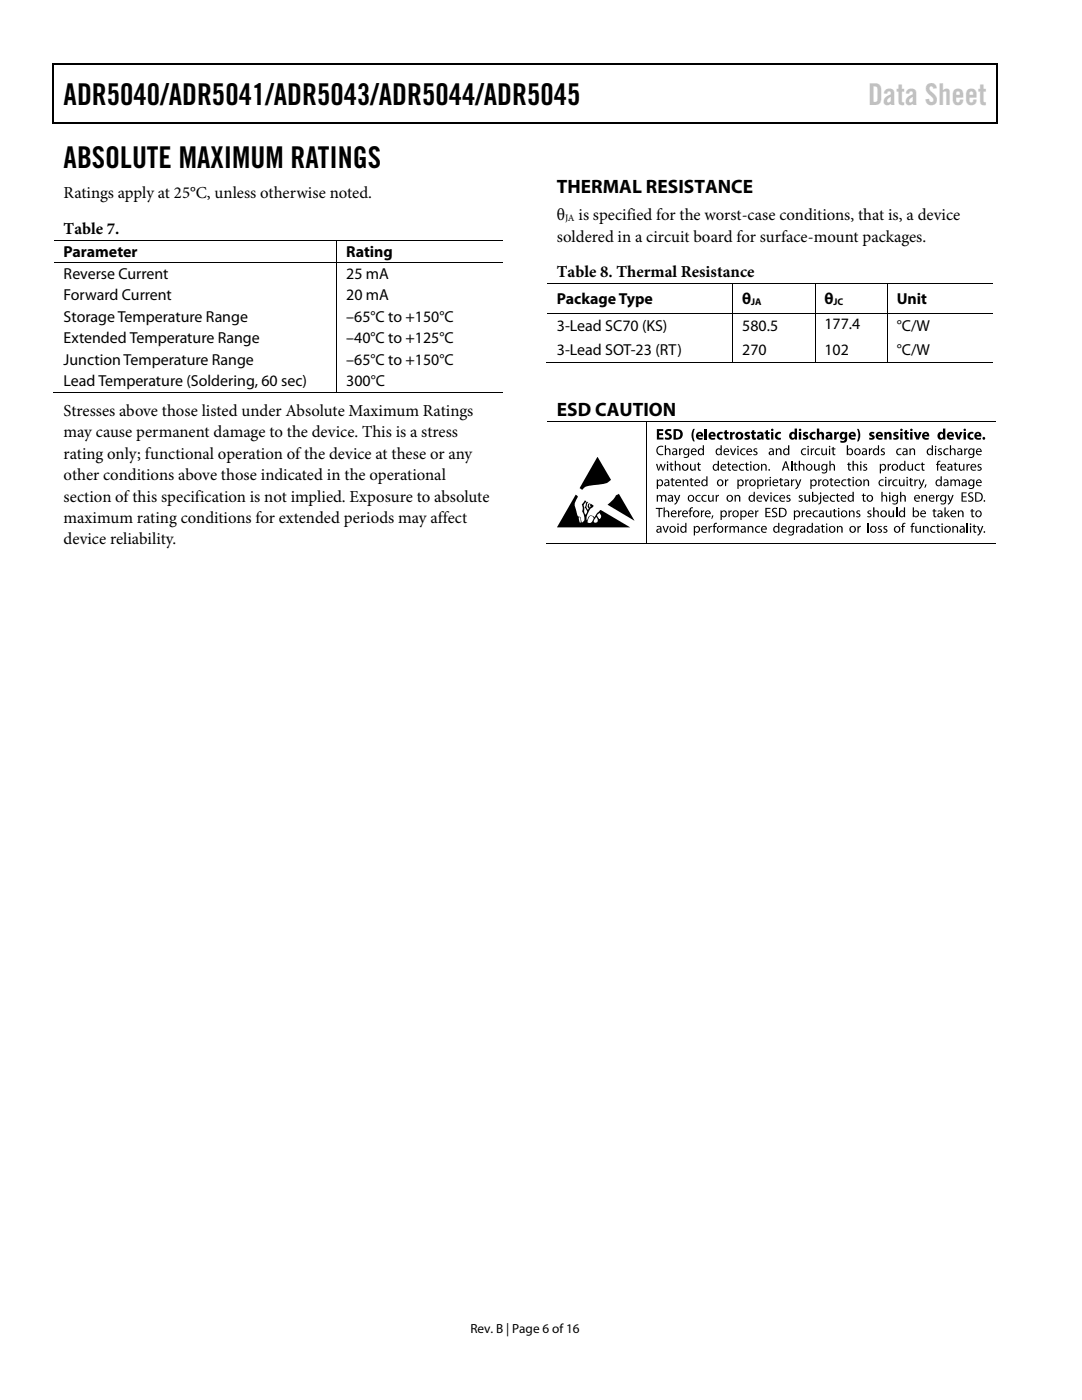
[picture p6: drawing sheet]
<svg xmlns="http://www.w3.org/2000/svg" width="216mm" height="279mm" viewBox="0 0 216 279" stroke-linecap="round" stroke-linejoin="round" font-family="sans-serif">
<defs><g id="words">
<g font-size="6">
<text x="12.7" y="21">ADR5040/ADR5041/ADR5043/ADR5044/ADR5045</text>
<text x="12.7" y="33.6">ABSOLUTE MAXIMUM RATINGS</text>
</g>
<text font-size="6" fill="#c1c1c1" x="173.2" y="21">Data Sheet</text>
<g font-size="3.9">
<text x="111.1" y="38.5">THERMAL RESISTANCE</text>
<text x="111.1" y="83">ESD CAUTION</text>
</g>
<g font-size="3.3">
<text x="12.7" y="39.5">Ratings apply at 25°C, unless otherwise noted.</text>
<text x="12.7" y="46.6">Table 7.</text>
<text x="111.1" y="44">θ</text>
<text x="115.4" y="44">is specified for the worst-case conditions, that is, a device</text>
<text x="111.1" y="48.2">soldered in a circuit board for surface-mount packages.</text>
<text x="111.1" y="55.4">Table 8. Thermal Resistance</text>
<text x="12.7" y="83">Stresses above those listed under Absolute Maximum Ratings</text>
<text x="12.7" y="87.2">may cause permanent damage to the device. This is a stress</text>
<text x="12.7" y="91.5">rating only; functional operation of the device at these or any</text>
<text x="12.7" y="95.8">other conditions above those indicated in the operational</text>
<text x="12.7" y="100.1">section of this specification is not implied. Exposure to absolute</text>
<text x="12.7" y="104.4">maximum rating conditions for extended periods may affect</text>
<text x="12.7" y="108.6">device reliability.</text>
</g>
<g font-size="3.2">
<text x="12.7" y="51.2">Parameter</text>
<text x="69.1" y="51.2">Rating</text>
<text x="12.7" y="55.6">Reverse Current</text>
<text x="12.7" y="59.9">Forward Current</text>
<text x="69.1" y="55.6">25 mA</text>
<text x="69.1" y="59.9">20 mA</text>
<text x="12.7" y="64.2">Storage Temperature Range</text>
<text x="69.1" y="64.2">–65°C to +150°C</text>
<text x="111.1" y="60.6">Package Type</text>
<text x="148.1" y="60.6">θ</text>
<text x="164.5" y="60.6">θ</text>
<text x="164.5" y="65.7">177.4</text>
<text x="178.9" y="60.6">Unit</text>
<text x="12.7" y="68.5">Extended Temperature Range</text>
<text x="69.1" y="68.5">–40°C to +125°C</text>
<text x="111.1" y="66.1">3-Lead SC70 (KS)</text>
<text x="111.1" y="70.8">3-Lead SOT-23 (RT)</text>
<text x="148.1" y="70.8">270</text>
<text x="148.1" y="66.1">580.5</text>
<text x="164.5" y="70.8">102</text>
<text x="178.9" y="70.8">°C/W</text>
<text x="178.9" y="66.1">°C/W</text>
<text x="12.7" y="72.8">Junction Temperature Range</text>
<text x="12.7" y="77.1">Lead Temperature (Soldering, 60 sec)</text>
<text x="69.1" y="77.1">300°C</text>
<text x="69.1" y="72.8">–65°C to +150°C</text>
</g>
<text font-size="2.6" x="93.9" y="266">Rev. B | Page 6 of 16</text>
<g font-size="1.9">
<text x="112.8" y="44.1">JA</text>
<text x="149.9" y="60.8">JA</text>
<text x="166.3" y="60.8">JC</text>
</g>
</g></defs>
<g fill="#000">
<path d="M10.5 12.7h.3v1h-.3zM10.5 12.7h.3v.3h-.3zM133.3 12.7h.3v.3h-.3zM198.8 12.7h.2v1h-.2zM198.8 12.7h.2v.3h-.2zM10.5 24.4h.3v.3h-.3zM133.1 24.4h.2v.3h-.2zM198.8 24.4h.2v.3h-.2zM67.1 47.8h.2v.2h-.2zM67.1 52.4h.2v.1h-.2zM146.1 56.6h.2v.1h-.2zM162.5 56.6h.2v.1h-.2z"/>
<path d="M177 56.6h.1v.1h-.1zM67.1 78.3h.2v.2h-.2zM146.1 62.4h.2v.2h-.2zM146.1 72.2h.2v.2h-.2zM162.5 62.4h.2v.2h-.2zM162.5 72.2h.2v.2h-.2zM177 62.4h.1v.2h-.1zM177 72.2h.1v.2h-.1zM119.2 91.2l2.7 4.6-.2 .2a3.7 3.7 0 0 1-2.7 .8h-.7a2.23 2.23 0 0 0-2.1 1l-.5-.4zM128.8 84h.2v.1h-.2zM131 98.8h.3v.2l.2-.2h.4l.2 .2 .3-.2h.3l.3 .5v.8h-.3v-1l-.3-.2-.3 .3v.9h-.2v-1l-.3-.2-.3 .3v.9h-.3zM131.1 85.6h1.2v.4h-.8v.5h.8v.3h-.8v.5h.9v.4h-1.3z"/>
<path d="M130.9 92.6h.3l.2 1.1 .4-1.1h.2l.3 1.1 .3-1.1h.2l-.4 1.3h-.2l-.3-1.1-.4 1.1h-.2zM131.2 89.2l.7-.3 .5 .1-.1 .2a.76 .76 0 0 0-1.1 .7 .76 .76 0 0 0 1.1 .7l.1 .2a.98 .98 0 0 1-1.3-.3 .98 .98 0 0 1 .1-1.3zM132.7 88.9h.2v.8l.4-.2 .4 .2 .1 1.1h-.3v-.9l-.3-.2-.3 .3v.8h-.2zM132.9 85.8l.5-.2 .6 .1-.1 .4h-.7l-.1 .1 .2 .2a.72 .72 0 0 1 .7 .9 .72 .72 0 0 1-1 .4l-.4-.1 .1-.3 .7 .1 .2-.3-.2-.2a.69 .69 0 0 1-.6-.3 .69 .69 0 0 1 .1-.8zM133.8 92.3h.2v.3h.4v.2h-.4l.1 .9h.2v.2h-.3l-.2-.2v-.9h-.2v-.2h.2zM134 95.4h.2v.3h.4v.2h-.4l.1 .9h.3l-.1 .2h-.3l-.2-.2v-.9h-.2v-.2h.2zM134.6 92h.3v.8l.4-.2 .4 .2 .1 1.1h-.3v-.9l-.3-.2-.3 .3v.8h-.3zM134.5 98.8h.3l.3 1.1 .4-1.1h.2l-.6 1.6-.5 .3v-.2l.4-.4zM135.5 89.5h.2v.3l.5-.3v.2h-.3l-.1 .3v.8h-.3zM136.2 95.7h.2v.2l.1-.1a.49 .49 0 0 1 .8 .1l.1 1.1h-.3v-.9l-.3-.2-.3 .2v.9h-.3zM137.8 95.4h.2v.3h.4v.2h-.4l.1 .9h.3v.2l-.2 .1a.36 .36 0 0 1-.4-.5v-.7h-.2v-.2h.2zM138.3 85.6h.4a2.73 2.73 0 0 0 0 2.5 .71 .71 0 0 1-.7-.8v-.9z"/>
<path d="M137.7 92.6h.2l.1 .9 .2 .2 .3-.2 .1-.9h.2v1.3h-.2v-.2l-.1 .1a.47 .47 0 0 1-.7-.1zM139.3 92.3h.2v.3h.3v.2h-.3v.9h.3v.2h-.3l-.2-.2v-.9h-.2zM140.6 85.5h.5v2.2h-.5zM141.3 98.8h.2v.9l.3 .2 .3-.2 .1-.9h.2v1.3h-.2v-.2l-.1 .1a.47 .47 0 0 1-.7-.1zM142.8 98.8h.2v.3l.5-.3v.2h-.3l-.2 .3v.8h-.2zM143.2 86.4l.9-.2h.1l-.1 .4a.44 .44 0 0 0-.6 .4 .44 .44 0 0 0 .7 .3v.4a.82 .82 0 0 1-1-.2 .82 .82 0 0 1 0-1.1zM144.6 95.7h.3v.3l.4-.3v.2h-.2l-.2 .4v.7h-.2zM144.6 85.9l.5-.1v.4h.3v.4h-.3v.7l.3 .1v.3h-.5l-.2-.2-.1-.9h-.2v-.4h.2zM145.3 92.3h.2v.3h.4v.2h-.4l.1 .9h.2v.2l-.1 .1a.36 .36 0 0 1-.4-.5v-.7h-.2v-.2h.2zM145.7 86.2h.4v.3l.2-.3h.3v.4l-.3 .1-.2 .2v.8h-.4zM145.7 89.5h.2l.4 1.1 .3-1.1h.3l-.5 1.3h-.3zM146.6 98.8h.2v.2l.1-.1a.5 .5 0 0 1 .7 .1l.1 1.1h-.2l-.1-.9-.2-.3-.4 .4v.8h-.2z"/>
<path d="M147.6 92.8l.5-.2h.4l-.1 .2a.51 .51 0 0 0-.7 .5 .51 .51 0 0 0 .7 .4l.1 .2a.7 .7 0 0 1-1-.2 .7 .7 0 0 1 .1-.9zM148.7 86.3l.5-.1 .4 .1-.1 .3-.4-.1v.2a.56 .56 0 0 1 .6 .7 .56 .56 0 0 1-.9 .4l-.3-.1 .1-.4 .4 .1 .2-.1-.5-.3a.43 .43 0 0 1 0-.7zM148.7 95.7h.2v.3l.2-.3h.3v.2h-.3l-.1 .4v.7h-.3zM147.9 89.7l.5-.2h.3v.2a.51 .51 0 0 0-.8 .5 .51 .51 0 0 0 .8 .4v.2a.71 .71 0 0 1-.9-.2 .71 .71 0 0 1 .1-.9zM148.8 92.3h.3v.3h.3v.2h-.3v.9h.3l-.1 .2h-.3l-.1-.2-.1-.9h-.2v-.2h.2zM150.4 89.7l.4-.2 .3 .1v.1h-.5v.3h.2a.41 .41 0 0 1 .4 .4 .41 .41 0 0 1-.3 .4h-.6l.1-.2h.5v-.3l-.2-.1a.4 .4 0 0 1-.3-.5zM150 85.9l.5-.1v.4h.3v.4h-.3v.7l.3 .1v.3h-.5l-.2-.2-.1-.9h-.2v-.4h.2zM151.8 92.6h.3v.2l.1-.1a.48 .48 0 0 1 .7 .1l.1 1.1h-.3v-.9l-.3-.2-.3 .3v.8h-.2zM152.2 98.8h.3l.4 1.1 .3-1.1h.3l-.5 1.3h-.3zM152.7 95.7h.2v.3l.4-.3v.2h-.2l-.2 .3v.8h-.2zM152.8 85.9l.4-.1v.4h.4v.4h-.4l.1 .7 .3 .1v.3h-.5l-.3-.2v-.9h-.2v-.4h.2zM153.4 93.7h.2v.2h-.2z"/>
<path d="M154.8 89.5h.2v.2l.1-.1a.49 .49 0 0 1 .8 .1l.1 1.1h-.3v-.9l-.3-.2-.3 .2-.1 .9h-.2zM154.8 86.4l.9-.2h.1v.4a.45 .45 0 0 0-.7 .4 .45 .45 0 0 0 .7 .3v.4a.82 .82 0 0 1-1-.2 .82 .82 0 0 1 0-1.1zM155.7 95.4h.2v.3h.4v.2h-.4v.9h.3l-.1 .2h-.2l-.2-.2v-.9h-.2v-.2h.2zM157 98.9l.4-.1h.3v.2h-.5v.2l.2 .1a.4 .4 0 0 1 .3 .4 .4 .4 0 0 1-.2 .4l-.6-.1v-.1h.6v-.3l-.2-.1a.4 .4 0 0 1-.3-.6zM157.8 92h.3v1.9h-.3zM157.8 95.7h.2l.1 .3 .4-.3v.2h-.2l-.2 .3v.8h-.3zM158.5 92.3h.3v.3h.3v.2h-.3v.9h.3v.2h-.4l-.1-.2-.1-.9h-.2v-.2h.2zM158.6 95.7h.3l.4 1.1 .3-1.1h.3l-.7 1.6-.4 .3-.1-.2a.45 .45 0 0 0 .4-.5zM159.4 92h.2v.8l.4-.2 .4 .2 .1 1.1h-.2v-.9l-.3-.2-.4 .2v.9h-.2zM159.4 98.9l.4-.1h.4l-.1 .2h-.4v.2l.2 .1a.41 .41 0 0 1 .3 .4 .41 .41 0 0 1-.2 .4l-.7-.1 .1-.1h.5v-.3l-.2-.1a.4 .4 0 0 1-.3-.6zM160.4 86.3l.4-.1 .5 .1-.1 .3-.5-.1v.2a.56 .56 0 0 1 .6 .7 .56 .56 0 0 1-.8 .4l-.3-.1v-.4l.4 .1 .3-.1-.5-.3a.43 .43 0 0 1 0-.7zM160 89.7l.5-.2h.4l-.1 .2a.51 .51 0 0 0-.8 .5 .51 .51 0 0 0 .8 .4v.2a.7 .7 0 0 1-.9-.2 .7 .7 0 0 1 .1-.9z"/>
<path d="M160.5 98.8h.3v.9l.3 .2 .3-.2v-.9h.2v1.3h-.2v-.2l-.1 .1a.47 .47 0 0 1-.7-.1zM161.8 89.5h.2v.3l.4-.3v.2h-.2l-.2 .3v.8h-.2zM161.7 86.4l.9-.2h.1v.4a.45 .45 0 0 0-.7 .4 .45 .45 0 0 0 .7 .3v.4a.82 .82 0 0 1-1-.2 .82 .82 0 0 1 0-1.1zM163 85.5h.5v.9a.55 .55 0 0 1 .6-.2 .55 .55 0 0 1 .3 .6v.9h-.4l-.1-1-.2-.1-.2 .2v.9h-.5zM163.3 95.7h.2v.3l.4-.3v.2h-.2l-.2 .3v.8h-.2zM162.4 92.6h.3v.9l.3 .2 .3-.2v-.9h.2l.1 1.3h-.3v-.2l-.1 .1a.47 .47 0 0 1-.7-.1zM162.8 89.7l.5-.2h.3v.2a.51 .51 0 0 0-.8 .5 .51 .51 0 0 0 .8 .4v.2a.7 .7 0 0 1-.9-.2 .7 .7 0 0 1 .1-.9zM163.9 89.5h.2v1l.3 .1 .4-.2v-.9h.2v1.3h-.2v-.2l-.1 .1a.46 .46 0 0 1-.7-.1zM165.5 92h.2v.8l.5-.2 .3 .2 .1 1.1h-.2l-.1-.9-.2-.2-.4 .3v.8h-.2zM165.7 95.4h.2v.3h.4v.2h-.4l.1 .9h.3v.2l-.2 .1a.36 .36 0 0 1-.4-.5v-.7h-.2v-.2h.2zM166.1 89.3l.3-.1v.3h.3v.2h-.3v.9h.3v.2h-.4l-.2-.2v-.9h-.2v-.2h.2zM166.4 86.2h.5v.3l.2-.3h.3v.4l-.3 .1-.2 .2v.8h-.5z"/>
<path d="M167 98.5h.2v.3h.4v.2h-.4l.1 .9h.2v.2h-.3l-.2-.2v-.9h-.2v-.2h.2zM168 95.9l.6-.2h.3l-.1 .2a.51 .51 0 0 0-.7 .5 .51 .51 0 0 0 .7 .4l.1 .2a.7 .7 0 0 1-.9-.2 .7 .7 0 0 1 0-.9zM169.2 92.3h.3v.3h.3v.2h-.3v.9h.3v.2h-.3l-.2-.2-.1-.9h-.2zM169.3 95.4h.2v.3h.3v.2h-.3v.9h.3l-.1 .2h-.2l-.2-.2v-.9h-.3v-.2h.3zM170.1 92h.3v.8l.4-.2 .4 .2v1.1h-.2v-.9l-.3-.2-.3 .2v.9h-.3zM171 85.6a.71 .71 0 0 1 .6 .8v.9a.71 .71 0 0 1-.6 .8 2.73 2.73 0 0 0 0-2.5zM172.3 92.8l.4-.2h.3l-.1 .2h-.4v.3h.2a.41 .41 0 0 1 .4 .4 .41 .41 0 0 1-.3 .4h-.6l.1-.2h.5v-.3l-.2-.1a.4 .4 0 0 1-.3-.5zM172.3 95.7h.2v.2l.1-.1a.5 .5 0 0 1 .7 .1l.1 1.1h-.2l-.1-.9-.2-.2-.4 .3v.8h-.2zM172.2 98.5h.2v.3h.4v.2h-.4v.9h.3l-.1 .2h-.2l-.2-.2v-.9h-.2v-.2h.2zM173.4 89.5h.2v.3l.4-.3v.2h-.2l-.2 .3v.8h-.2zM173.6 86.3l.4-.1 .5 .1-.1 .3-.5-.1v.2a.53 .53 0 0 1 .6 .6 .53 .53 0 0 1-.6 .5l-.5-.1 .1-.4 .4 .1 .2-.1-.5-.3a.42 .42 0 0 1 0-.7zM175.8 89.7l.4-.2 .3 .1v.1h-.5l.1 .3h.1a.41 .41 0 0 1 .4 .4 .41 .41 0 0 1-.2 .4h-.7l.1-.2h.5v-.3l-.2-.1a.39 .39 0 0 1-.3-.5z"/>
<path d="M175.9 98.2h.2v.8l.4-.2 .4 .2 .1 1.1h-.2v-.9l-.3-.3-.4 .3v.9h-.2zM175.5 95.9l.5-.2h.3v.2a.51 .51 0 0 0-.8 .5 .51 .51 0 0 0 .8 .4v.2a.7 .7 0 0 1-.9-.2 .7 .7 0 0 1 .1-.9zM176.5 86.2h.4v.2l.1-.1a.55 .55 0 0 1 .6-.1 .55 .55 0 0 1 .3 .6v.9h-.5v-1l-.2-.1-.3 .2v.9h-.4zM177.1 92.6h.2v.3l.5-.3v.2h-.2l-.2 .4v.7h-.3zM177.3 95.7h.2v.3l.2-.3h.2v.2h-.2l-.2 .3v.8h-.2zM178.4 86.3l.5-.1 .4 .1-.1 .3-.5-.1v.2a.53 .53 0 0 1 .6 .6 .53 .53 0 0 1-.6 .5l-.5-.1 .1-.4 .4 .1 .2-.1-.5-.3a.42 .42 0 0 1 0-.7zM178.2 95.9l.6-.2h.3l-.1 .2a.51 .51 0 0 0-.7 .5 .51 .51 0 0 0 .7 .4l.1 .2a.7 .7 0 0 1-.9-.2 .7 .7 0 0 1 0-.9zM179.6 98.2h.2v.8l.5-.2 .4 .2v1.1h-.2v-.9l-.3-.3-.4 .4v.8h-.2zM179 89.7l.5-.2h.4l-.1 .2a.51 .51 0 0 0-.7 .5 .51 .51 0 0 0 .7 .4l.1 .2a.71 .71 0 0 1-1-.2 .71 .71 0 0 1 .1-.9zM179.4 95.7h.2v.9l.3 .2 .3-.2 .1-.9h.2v1.3h-.2v-.2l-.1 .1a.46 .46 0 0 1-.8-.1zM180.6 85.9l.4-.1v.4h.4v.4h-.4v.7l.3 .1v.3h-.5l-.2-.2v-.9h-.3v-.4h.3zM181.5 89.5h.2v.2l.1-.1a.48 .48 0 0 1 .7 .1l.1 1.1h-.2l-.1-.9-.2-.2-.4 .3v.8h-.2z"/>
<path d="M181.6 95.4h.2v.3h.4v.2h-.4l.1 .9h.2l.1 .2h-.4l-.2-.2v-.9h-.2zM181.1 92.6h.2v.9l.3 .2 .3-.2 .1-.9h.2v1.3h-.2v-.2l-.1 .1a.46 .46 0 0 1-.8-.1zM182.4 95.7h.2l.1 .3 .4-.3v.2h-.2l-.2 .3v.8h-.3zM182.3 86.2h.5l.3 1.1 .3-1.1h.5l-.6 1.5h-.4zM183.2 95.7h.3l.4 1.1 .3-1.1h.3l-.7 1.6-.4 .3-.1-.2a.45 .45 0 0 0 .4-.5zM182.7 92.8l.5-.2h.3v.2a.51 .51 0 0 0-.8 .5 .51 .51 0 0 0 .8 .4v.2a.71 .71 0 0 1-.9-.2 .71 .71 0 0 1 .1-.9zM183.8 98.8h.3v.2l.1-.1a.49 .49 0 0 1 .7 .1l.1 1.1h-.2l-.1-.9-.2-.3-.4 .4v.8h-.2zM183.9 92.3h.3v.3h.3v.2h-.3v.9h.3v.2l-.2 .1a.36 .36 0 0 1-.4-.5v-.7h-.2v-.2h.2zM184.6 96.7h.3l-.3 .6-.1 .1zM186.8 98.8h.2v.3l.4-.3v.2h-.2l-.2 .3v.8h-.2zM187.1 92.1l.6-.1-.1 .2h-.3l-.1 .1v.3h.3v.2h-.3v1.1h-.2v-1.1h-.2v-.2h.2zM187.2 89.7l.4-.2 .3 .1v.1h-.5v.3h.2a.41 .41 0 0 1 .4 .4 .41 .41 0 0 1-.2 .4h-.7l.1-.2h.5v-.3l-.2-.1a.39 .39 0 0 1-.3-.5z"/>
<path d="M188.4 89.7l.5-.2h.4l-.1 .2a.51 .51 0 0 0-.7 .5 .51 .51 0 0 0 .7 .4l.1 .2a.71 .71 0 0 1-1-.2 .71 .71 0 0 1 .1-.9zM189 98.8h.3l.4 1.1 .3-1.1h.3l-.5 1.3-.6 .6-.1-.2 .4-.4zM189.5 88.9h.3v.8l.4-.2 .4 .2 .1 1.1h-.3v-.9l-.3-.2-.3 .3v.8h-.3zM189.6 95.7h.3v.2l.2-.2h.4l.2 .2 .2-.2h.4l.3 .5v.8h-.3v-1l-.3-.1-.3 .2v.9h-.2v-1l-.3-.1-.3 .3v.8h-.3zM190.5 92.3h.2v.3h.4v.2h-.4l.1 .9h.2v.2h-.3l-.2-.2v-.9h-.2v-.2h.2zM190.5 86.2h.5l.3 1.1 .3-1.1h.5l-.6 1.5h-.5zM192.4 89.5h.2v.3l.4-.3v.2l-.4 .3v.8h-.2zM191.3 92.6h.3v.9l.3 .2 .3-.2v-.9h.2l.1 1.3h-.2l-.1-.2-.1 .1a.46 .46 0 0 1-.7-.1zM191.9 98.3h1v.2h-.8v.6h.7v.2h-.7v.6h.8v.2h-1zM192.8 92.6h.2l.1 .3 .4-.3v.2h-.2l-.2 .4v.7h-.2zM193.3 98.5a.77 .77 0 0 1 .9-.2l-.1 .2-.3-.1-.4 .2 .2 .4a.64 .64 0 0 1 .6 .8 .64 .64 0 0 1-1.1 .2l.1-.2a.39 .39 0 0 0 .6 .1 .39 .39 0 0 0-.1-.6 .53 .53 0 0 1-.4-.8zM193.2 86.4l.3-.2h.6h.2l-.1 .4a.44 .44 0 0 0-.7 .4 .44 .44 0 0 0 .7 .3l.1 .4a.82 .82 0 0 1-1.1-.2 .82 .82 0 0 1 0-1.1z"/>
<path d="M195.1 92.8l.4-.2h.3v.2h-.5v.3h.2a.41 .41 0 0 1 .4 .4 .41 .41 0 0 1-.2 .4h-.7l.1-.2 .3 .1 .3-.2-.6-.5zM122.9 98.9l.6-.4 3.1 5.4-5.4-3.2 1.1-1zM128.8 108.4h.2v.2h-.2zM130.9 101.4h1.3v.2h-.5v1.6h-.3v-1.6h-.5zM132.4 101.3h.2v.8l.5-.2 .4 .2v1.1h-.2v-.9l-.3-.3-.4 .3v.9h-.2zM132.2 105h.2l.4 1.1 .4-1.1h.3l-.6 1.3h-.2zM135.3 101.9h.2v.3l.5-.3v.2h-.3l-.1 .3v.8h-.3zM137.7 101.4l.6-.1-.1 .2h-.3v.1l-.1 .3h.4v.2h-.4v1.1h-.2v-1.1h-.2v-.2h.2zM138.9 99l.5-.2h.4l-.1 .2a.51 .51 0 0 0-.7 .5 .51 .51 0 0 0 .8 .4v.2a.7 .7 0 0 1-.9-.2 .7 .7 0 0 1 0-.9zM139.8 101.9h.3v.3l.4-.3v.2l-.4 .3v.8h-.2zM140.1 99l.6-.2h.3v.2a.51 .51 0 0 0-.8 .5 .51 .51 0 0 0 .8 .4v.2a.71 .71 0 0 1-.9-.2 .71 .71 0 0 1 0-.9zM141.4 105h.2v.3l.4-.4v.3h-.2l-.2 .3v.8h-.2z"/>
<path d="M142.1 102.9h.3l-.3 .6-.2 .1zM142.6 104.5l.5-.1-.1 .2h-.3l-.1 .1v.3h.3v.2h-.3v1.1h-.2v-1.1h-.2v-.2h.2zM144.6 105h.3v.3l.2-.3 .2-.1v.3h-.2l-.2 .3v.8h-.3zM145.3 101.9h.2l.1 .3 .4-.3v.2l-.4 .3v.8h-.2zM145.5 105h.3v.2l.2-.2h.4l.2 .2 .3-.2h.3l.3 .5v.8h-.3v-1l-.3-.2-.3 .3v.9h-.2v-1l-.3-.2-.3 .3v.9h-.2zM149.2 105h.2v.2l.1-.1a.49 .49 0 0 1 .7 .1l.1 1.1h-.2v-.9l-.3-.3-.4 .3v.9h-.2zM150.7 101.9h.2v.3l.4-.3v.2h-.2l-.2 .3v.8h-.2zM150.8 105.2l.5-.3 .4 .1-.1 .2a.51 .51 0 0 0-.7 .4 .51 .51 0 0 0 .7 .5l.1 .2a.7 .7 0 0 1-1-.2 .7 .7 0 0 1 .1-.9zM152.7 101.4h1v.2h-.7v.6h.7v.1h-.7v.7h.8v.2h-1.1zM154.1 101.6a.8 .8 0 0 1 .9-.2v.2h-.6a.27 .27 0 0 0-.1 .2 .27 .27 0 0 0 .1 .3 .64 .64 0 0 1 .7 .8 .64 .64 0 0 1-1.1 .2l.1-.2a.39 .39 0 0 0 .6 .1 .39 .39 0 0 0-.2-.6 .54 .54 0 0 1-.4-.8zM154.5 99l.5-.2h.3v.2a.51 .51 0 0 0-.8 .5 .51 .51 0 0 0 .8 .4v.2a.71 .71 0 0 1-.9-.2 .71 .71 0 0 1 .1-.9zM158.8 105h.2l.1 .3 .2-.3 .2-.1v.3h-.2l-.2 .3v.8h-.3z"/>
<path d="M160 101.9h.2v.3l.4-.3v.2h-.2l-.2 .3v.8h-.2zM162.3 102.1l.5-.2h.4l-.1 .2a.51 .51 0 0 0-.7 .5 .51 .51 0 0 0 .7 .4l.1 .2a.71 .71 0 0 1-.9-.2 .71 .71 0 0 1 0-.9zM164 104.7h.2v.3h.4v.2h-.4l.1 .9h.2v.2h-.3l-.2-.2v-.9h-.2v-.2h.2zM164.8 101.9h.2l.1 .9 .2 .2 .4-.2v-.9h.2v1.3h-.2v-.2l-.1 .1a.46 .46 0 0 1-.7-.1zM165.8 99l.5-.2h.3v.2a.51 .51 0 0 0-.8 .5 .51 .51 0 0 0 .8 .4v.2a.71 .71 0 0 1-.9-.2 .71 .71 0 0 1 .1-.9zM166.4 101.6h.2v.3h.4v.2h-.4l.1 .9h.2v.2h-.3l-.2-.2v-.9h-.2zM167 105h.2v.2l.1-.1a.5 .5 0 0 1 .8 .1v1.1h-.2v-.9l-.3-.3-.4 .3v.9h-.2zM169.4 101.9h.2v.2l.1-.1a.48 .48 0 0 1 .7 .1l.1 1.1h-.2l-.1-.9-.2-.3-.4 .3v.9h-.2zM170.9 102l.4-.1h.3v.2h-.5l.1 .2 .2 .1a.41 .41 0 0 1 .3 .4 .41 .41 0 0 1-.2 .4l-.7-.1 .1-.1 .3 .1 .3-.2-.6-.5zM171.1 105h.2v.3l.5-.4v.3h-.3l-.1 .3-.1 .8h-.2zM173.1 104.3h.2v2h-.2zM173.1 102l.5-.1h.3l-.1 .2h-.4v.2l.2 .1a.41 .41 0 0 1 .3 .4 .41 .41 0 0 1-.2 .4l-.6-.1v-.1l.3 .1 .3-.2-.6-.5z"/>
<path d="M174.2 101.3h.3v.8l.4-.2 .4 .2 .1 1.1h-.3v-.9l-.3-.3-.3 .3v.9h-.3zM175.2 105.1l.4-.2 .3 .1v.2h-.4v.2l.1 .1a.4 .4 0 0 1 .4 .4 .4 .4 0 0 1-.2 .4l-.7-.1 .1-.1h.5v-.3l-.2-.1a.4 .4 0 0 1-.3-.6zM176.3 105.1l.4-.2 .3 .1v.2h-.4v.2l.1 .1a.41 .41 0 0 1 .4 .4 .41 .41 0 0 1-.2 .4l-.7-.1 .1-.1h.5v-.3l-.2-.1a.4 .4 0 0 1-.3-.6zM177.3 101.9h.2v.9l.3 .2 .3-.2v-.9h.3v1.3h-.2v-.2l-.1 .1a.47 .47 0 0 1-.8-.1zM178.8 101.3h.2v1.9h-.2zM180.1 104.5l.6-.1v.2h-.4v.1l-.1 .3h.4v.2h-.4v1.1h-.2v-1.1h-.2v-.2h.2zM182 104.5l.5-.1v.2h-.3l-.1 .1v.3h.3v.2h-.3v1.1h-.2v-1.1h-.2v-.2h.2zM182.6 105h.3v.9l.3 .2 .3-.2v-.9h.3v1.3h-.3v-.2l-.1 .1a.46 .46 0 0 1-.7-.1zM184.2 105h.2v.2l.1-.1a.48 .48 0 0 1 .7 .1l.1 1.1h-.2l-.1-.9-.2-.3-.4 .3v.9h-.2zM186.3 101.6h.2v.3h.3v.2h-.3v.9h.3v.2h-.3l-.2-.2v-.9h-.2zM185.8 105.2l.5-.3 .3 .1v.2a.51 .51 0 0 0-.8 .5 .51 .51 0 0 0 .8 .4v.2a.71 .71 0 0 1-.9-.2 .71 .71 0 0 1 .1-.9zM187 104.7h.3v.3h.3v.2h-.3v.9h.3v.2h-.2a.36 .36 0 0 1-.4-.4v-.7h-.2v-.2h.2z"/>
<path d="M188.5 101.3h.2v1.2l.5-.6h.3l-.5 .5 .6 .8h-.3l-.5-.6-.1 .1v.5h-.2zM190 105h.2v.2l.2-.1a.48 .48 0 0 1 .7 .1l.1 1.1h-.3v-.9l-.3-.3-.3 .3v.9h-.3zM191.1 101.9h.2v.2l.1-.1a.5 .5 0 0 1 .8 .1l.1 1.1h-.3v-.9l-.3-.3-.3 .3v.9h-.3zM192.9 104.3h.2v2h-.2zM193.8 101.6h.3v.3h.3v.2h-.3v.9h.3l-.1 .2h-.3l-.1-.2-.1-.9h-.2v-.2h.2zM194.3 104.7h.2v.3h.3v.2h-.3v.9h.3v.2h-.3l-.2-.2v-.9h-.3v-.2h.3zM194.9 105h.3l.4 1 .4-1h.2l-.5 1.3-.6 .6-.1-.2 .5-.4zM196.3 99.9h.2v.2h-.2zM196.3 106h.2v.3h-.2z"/>
<path d="M131 95.7h.3v.2a.61 .61 0 0 1 .8-.1 .61 .61 0 0 1 .2 .8 .54 .54 0 0 1-.5 .4 .54 .54 0 0 1-.5-.2v.8h-.3zM131.4 96a.49 .49 0 0 0-.1 .6 .49 .49 0 0 0 .6 .2 .5 .5 0 0 0 .2-.6 .5 .5 0 0 0-.6-.3z"/>
<path d="M133.1 92.2a.15 .15 0 0 1 .3 0 .15 .15 0 0 1-.3 0zM133.1 92.6h.2v1.3h-.2z"/>
<path d="M132.6 95.8l.1-.1a.58 .58 0 0 1 .9 .5v.8h-.2v-.1a.43 .43 0 0 1-.7 .1 .43 .43 0 0 1 0-.7l.6-.1v-.2a.41 .41 0 0 0-.6-.1zM132.8 96.5v.3h.4l.1-.2v-.3z"/>
<path d="M133.4 98.9l.1-.1a.58 .58 0 0 1 .8 .5v.8h-.2v-.1a.43 .43 0 0 1-.7 .1 .43 .43 0 0 1 .1-.7l.5-.1v-.2a.41 .41 0 0 0-.6-.1zM133.6 99.5v.4h.3l.2-.2v-.3z"/>
<path d="M134.4 85.7a1.51 1.51 0 0 1 1.8 .6 1.24 1.24 0 0 1-1.7 1.4h-.1zM134.9 86v1.4a.71 .71 0 0 0 .8-.7 .71 .71 0 0 0-.8-.7z"/>
<path d="M134.9 95.9a.58 .58 0 0 1 .7-.2 .58 .58 0 0 1 .3 .7h-.9l.2 .4h.6l.1 .2a.73 .73 0 0 1-1-.2 .73 .73 0 0 1 0-.9zM135.1 95.9l-.1 .3h.7l-.1-.3z"/>
<path d="M134.2 89.6l.1-.1a.57 .57 0 0 1 .8 .5v.8h-.2v-.1a.43 .43 0 0 1-.7 .1 .43 .43 0 0 1 .1-.7l.6-.1v-.2a.41 .41 0 0 0-.7-.1zM134.4 90.3v.3h.3l.2-.1v-.3z"/>
<path d="M136.1 93.3a.69 .69 0 0 1 1.3 0 .69 .69 0 0 1-1.3 0zM136.5 92.8a.5 .5 0 0 0-.2 .6 .5 .5 0 0 0 .6 .3 .49 .49 0 0 0 .2-.6 .49 .49 0 0 0-.6-.3z"/>
<path d="M136.5 89.7a.52 .52 0 0 1 .8 0v-.2h.3l-.1 .4a1.66 1.66 0 0 1-.2 1.4l-.4 .1-.5-.1 .1-.2 .1 .1a.47 .47 0 0 0 .6-.1 .47 .47 0 0 0 .1-.5 .63 .63 0 0 1-.9 0 .63 .63 0 0 1 .1-.9zM136.7 89.7a.49 .49 0 0 0-.2 .6 .49 .49 0 0 0 .6 .3 .48 .48 0 0 0 .2-.6 .48 .48 0 0 0-.6-.3z"/>
<path d="M138 89.7a.57 .57 0 0 1 .7-.2 .57 .57 0 0 1 .3 .7h-.9l.2 .4h.6v.2a.73 .73 0 0 1-.9-.2 .73 .73 0 0 1 0-.9zM138.2 89.7l-.1 .3h.7l-.1-.3z"/>
<path d="M138.7 95.9a.57 .57 0 0 1 .7-.2 .57 .57 0 0 1 .3 .7h-.9l.2 .4h.6v.2a.73 .73 0 0 1-.9-.2 .73 .73 0 0 1 0-.9zM138.9 95.9l-.1 .3h.7l-.1-.3z"/>
<path d="M139.1 86.4a.72 .72 0 0 1 .9-.1 .72 .72 0 0 1 .3 .8h-1a.54 .54 0 0 0 .9 .2v.4a.86 .86 0 0 1-1.1-.2 .86 .86 0 0 1 0-1.1zM139.4 86.5l-.1 .3h.6l-.1-.2z"/>
<path d="M139.4 89.7l.4-.2 .4 .2v-.8h.3v1.9h-.2l-.1-.2a.61 .61 0 0 1-.8 .1 .61 .61 0 0 1-.1-.8zM139.7 89.7a.5 .5 0 0 0-.2 .6 .5 .5 0 0 0 .5 .3l.1-.1a.49 .49 0 0 0 .1-.6 .49 .49 0 0 0-.5-.2z"/>
<path d="M140.1 95.9l.4-.2 .4 .2v-.8h.3v1.9h-.2v-.2a.61 .61 0 0 1-.9 .1 .61 .61 0 0 1-.1-.8zM140.3 95.9a.5 .5 0 0 0-.1 .6 .5 .5 0 0 0 .5 .3 .49 .49 0 0 0 .2-.6 .49 .49 0 0 0-.6-.3z"/>
<path d="M141.6 86.4a.72 .72 0 0 1 .9-.1 .72 .72 0 0 1 .3 .8h-1l.2 .3 .7-.1v.4a.86 .86 0 0 1-1.1-.1 .86 .86 0 0 1 0-1.2zM141.9 86.5l-.1 .3h.6l-.1-.2z"/>
<path d="M142.4 92.8l.4-.2 .4 .2v-.8h.3v1.9h-.3v-.2a.61 .61 0 0 1-.8 .1 .61 .61 0 0 1-.1-.8zM142.6 92.8a.5 .5 0 0 0-.2 .6 .5 .5 0 0 0 .6 .3 .5 .5 0 0 0 .2-.6 .5 .5 0 0 0-.6-.3z"/>
<path d="M143 96.4a.7 .7 0 0 1 1.4 0 .7 .7 0 0 1-1.4 0zM143.5 95.9a.49 .49 0 0 0-.2 .6 .49 .49 0 0 0 .6 .3 .49 .49 0 0 0 .2-.6 .49 .49 0 0 0-.6-.3z"/>
<path d="M143.9 92.8a.57 .57 0 0 1 .7-.2 .57 .57 0 0 1 .3 .7h-.9l.2 .4h.6l.1 .2a.73 .73 0 0 1-1-.2 .73 .73 0 0 1 0-.9zM144.2 92.8l-.2 .3h.7l-.1-.3z"/>
<path d="M143 89.7l.4-.2 .4 .2v-.8h.2v1.9h-.2v-.2a.61 .61 0 0 1-.8 .1 .61 .61 0 0 1-.2-.8zM143.2 89.7a.5 .5 0 0 0-.2 .6 .5 .5 0 0 0 .6 .3 .5 .5 0 0 0 .2-.6 .5 .5 0 0 0-.6-.3z"/>
<path d="M144.5 89.7a.57 .57 0 0 1 .7-.2 .57 .57 0 0 1 .3 .7h-.9l.2 .4h.6v.2a.73 .73 0 0 1-.9-.2 .73 .73 0 0 1 0-.9zM144.7 89.7l-.1 .3h.7l-.1-.3z"/>
<path d="M146.2 92.8a.57 .57 0 0 1 .7-.2 .57 .57 0 0 1 .3 .7h-.9a.53 .53 0 0 0 .8 .4v.2a.73 .73 0 0 1-.9-.2 .73 .73 0 0 1 0-.9zM146.4 92.8l-.1 .3h.7l-.2-.3z"/>
<path d="M147.1 95.7h.3v.2a.62 .62 0 0 1 .8-.1 .62 .62 0 0 1 .2 .8 .56 .56 0 0 1-.5 .4 .56 .56 0 0 1-.5-.2v.8h-.3zM147.5 96a.49 .49 0 0 0-.1 .6 .49 .49 0 0 0 .6 .2 .5 .5 0 0 0 .2-.6 .5 .5 0 0 0-.6-.3z"/>
<path d="M147.1 89h.3v.2h-.3zM147.1 89.5h.3v1.3h-.3z"/>
<path d="M146.7 87a.81 .81 0 0 1 1.6 0 .81 .81 0 0 1-1.6 0zM147.4 86.6l-.1 .2a.47 .47 0 0 0 .2 .6 .43 .43 0 0 0 .3-.5 .43 .43 0 0 0-.4-.3z"/>
<path d="M149.1 89.7a.57 .57 0 0 1 .7-.2 .57 .57 0 0 1 .3 .7h-1l.3 .4h.6v.2a.73 .73 0 0 1-.9-.2 .73 .73 0 0 1 0-.9zM149.3 89.7l-.2 .3h.8l-.2-.3z"/>
<path d="M149.7 92.2a.15 .15 0 0 1 .3 0 .15 .15 0 0 1-.3 0zM149.7 92.6h.2v1.3h-.2z"/>
<path d="M149.5 96.4a.7 .7 0 0 1 1.4 0 .7 .7 0 0 1-1.4 0zM149.9 95.9a.5 .5 0 0 0-.1 .6 .5 .5 0 0 0 .5 .3 .49 .49 0 0 0 .2-.6 .49 .49 0 0 0-.6-.3z"/>
<path d="M149.5 98.9l.5-.1 .4 .1v-.7h.2v1.9h-.2v-.2a.61 .61 0 0 1-.9 .1 .61 .61 0 0 1-.1-.8zM149.8 99a.5 .5 0 0 0-.2 .6 .5 .5 0 0 0 .6 .3 .5 .5 0 0 0 .2-.6 .5 .5 0 0 0-.6-.3z"/>
<path d="M150.2 93.3a.7 .7 0 0 1 1.4 0 .7 .7 0 0 1-1.4 0zM150.7 92.8a.5 .5 0 0 0-.2 .6 .5 .5 0 0 0 .6 .3 .5 .5 0 0 0 .2-.6 .5 .5 0 0 0-.6-.3z"/>
<path d="M151.1 95.7h.2v.2a.63 .63 0 0 1 .9 0 .63 .63 0 0 1 0 .9 .63 .63 0 0 1-.9 0v.8h-.2zM151.4 96a.44 .44 0 0 0 0 .6 .44 .44 0 0 0 .7 0 .48 .48 0 0 0 0-.5 .48 .48 0 0 0-.5-.2z"/>
<path d="M151.1 99a.57 .57 0 0 1 .7-.2 .57 .57 0 0 1 .3 .7h-1a.53 .53 0 0 0 .9 .4v.2a.73 .73 0 0 1-.9-.2 .73 .73 0 0 1 0-.9zM151.3 99l-.1 .3h.7l-.2-.3z"/>
<path d="M151.1 86.3l.4-.1a.65 .65 0 0 1 .9 .6v.9h-.4l-.1-.1a.5 .5 0 0 1-.7 0 .5 .5 0 0 1 0-.7l.7-.3-.3-.1-.4 .1zM151.5 87.1v.2l.1 .1 .3-.1v-.3z"/>
<path d="M153.6 95.2h.2v.2h-.2zM153.6 95.7h.2v1.3h-.2z"/>
<path d="M153.7 98.3h.3v.2h-.3zM153.7 98.8h.3v1.3h-.3z"/>
<path d="M153.9 85.6h.4v.4h-.4zM153.9 86.2h.4v1.5h-.4z"/>
<path d="M154.3 95.9a.58 .58 0 0 1 .7-.2 .58 .58 0 0 1 .3 .7h-.9l.2 .4h.6v.2a.73 .73 0 0 1-.9-.2 .73 .73 0 0 1 0-.9zM154.5 95.9l-.1 .3h.7l-.2-.3z"/>
<path d="M153.5 89.6l.1-.1a.58 .58 0 0 1 .8 .5v.8h-.2v-.1a.43 .43 0 0 1-.6 .1 .43 .43 0 0 1 0-.7l.6-.1v-.2a.42 .42 0 0 0-.7-.1zM153.7 90.3v.3h.4l.1-.4z"/>
<path d="M155.7 99a.57 .57 0 0 1 .7-.2 .57 .57 0 0 1 .3 .7h-1l.3 .4h.6v.2a.73 .73 0 0 1-1-.2 .73 .73 0 0 1 .1-.9zM155.9 99l-.2 .3h.7l-.1-.3z"/>
<path d="M156.6 92.1h.3l.6 1.8h-.2l-.2-.6h-.7l-.1 .6h-.3zM156.8 92.3l-.3 .9h.6z"/>
<path d="M156.5 95.8l.4-.1 .5 .2 .1 1.1h-.2l-.1-.1a.42 .42 0 0 1-.6 0 .42 .42 0 0 1 0-.6l.6-.1v-.2a.42 .42 0 0 0-.6-.1zM156.8 96.5l-.1 .3h.3l.2-.2v-.3z"/>
<path d="M156.4 89.7l.4-.2 .4 .2v-.8h.3v1.9h-.2v-.2a.61 .61 0 0 1-.9 .1 .61 .61 0 0 1-.1-.8zM156.7 89.7a.5 .5 0 0 0-.2 .6 .5 .5 0 0 0 .5 .3 .5 .5 0 0 0 .2-.6 .5 .5 0 0 0-.5-.3z"/>
<path d="M157.7 86.4l.4-.2 .5 .1v-.8h.4v2.2h-.4v-.2a.69 .69 0 0 1-1 .1 .69 .69 0 0 1-.1-1zM158.1 86.6a.41 .41 0 0 0-.2 .5 .41 .41 0 0 0 .5 .2 .42 .42 0 0 0 .1-.5 .42 .42 0 0 0-.4-.2z"/>
<path d="M159.5 85.6h.3v.4h-.3zM159.4 86.2h.5v1.5h-.5z"/>
<path d="M161.1 89.1a.15 .15 0 0 1 .3 0 .15 .15 0 0 1-.3 0zM161.1 89.5h.3v1.3h-.3z"/>
<path d="M160.8 93.3a.7 .7 0 0 1 1.4 0 .7 .7 0 0 1-1.4 0zM161.2 92.8a.5 .5 0 0 0-.1 .7 .5 .5 0 0 0 .6 .2 .5 .5 0 0 0 .2-.6 .5 .5 0 0 0-.7-.3z"/>
<path d="M161.7 95.7h.2v.2a.63 .63 0 0 1 .9 0 .63 .63 0 0 1 0 .9 .63 .63 0 0 1-.9 0v.8h-.2zM162 96a.44 .44 0 0 0 0 .6 .44 .44 0 0 0 .7 0 .48 .48 0 0 0 0-.5 .48 .48 0 0 0-.5-.2z"/>
<path d="M162 98.2h.3v.8a.61 .61 0 0 1 .8-.1 .61 .61 0 0 1 .1 .8 .55 .55 0 0 1-.4 .4 .55 .55 0 0 1-.6-.2v.2h-.2zM162.4 99.1a.49 .49 0 0 0-.1 .6 .49 .49 0 0 0 .6 .2 .5 .5 0 0 0 .2-.6 .5 .5 0 0 0-.6-.3z"/>
<path d="M164.3 99a.57 .57 0 0 1 .8-.2 .57 .57 0 0 1 .2 .7h-.9l.2 .4h.6l.1 .2a.73 .73 0 0 1-1-.2 .73 .73 0 0 1 0-.9zM164.6 99l-.2 .3h.7l-.1-.3z"/>
<path d="M164 96.4a.7 .7 0 0 1 1.4 0 .7 .7 0 0 1-1.4 0zM164.5 95.9a.5 .5 0 0 0-.2 .6 .5 .5 0 0 0 .6 .3 .5 .5 0 0 0 .2-.6 .5 .5 0 0 0-.6-.3z"/>
<path d="M164 92.7a.52 .52 0 0 1 .9 .1v-.2h.2v.3a1.66 1.66 0 0 1-.2 1.4l-.5 .2-.4-.1v-.2l.6 .1 .2-.6a.63 .63 0 0 1-.9 0 .63 .63 0 0 1 .1-1zM164.3 92.8a.49 .49 0 0 0-.2 .6 .49 .49 0 0 0 .5 .3 .48 .48 0 0 0 .2-.6 .48 .48 0 0 0-.5-.3z"/>
<path d="M165.4 89h.2v.2h-.2zM165.4 89.5h.2v1.3h-.2z"/>
<path d="M164.8 86.3l.4-.1a.66 .66 0 0 1 .9 .6v.9h-.4l-.1-.1a.52 .52 0 0 1-.8-.1 .52 .52 0 0 1 .4-.8l.4-.1-.3-.1-.4 .1zM165.2 87.1v.3h.2l.2-.1v-.3z"/>
<path d="M166.6 95.9a.57 .57 0 0 1 .7-.2 .57 .57 0 0 1 .3 .7h-.9a.53 .53 0 0 0 .8 .4l.1 .2a.73 .73 0 0 1-1-.2 .73 .73 0 0 1 0-.9zM166.9 95.9l-.2 .3h.7l-.1-.3z"/>
<path d="M167.9 99a.57 .57 0 0 1 .7-.2 .57 .57 0 0 1 .3 .7h-.9a.53 .53 0 0 0 .8 .4v.2a.73 .73 0 0 1-.9-.2 .73 .73 0 0 1 0-.9zM168.1 99l-.1 .3h.7l-.2-.3z"/>
<path d="M169 88.9h.2v.8a.61 .61 0 0 1 .9-.1 .61 .61 0 0 1 .1 .9 .55 .55 0 0 1-.5 .4 .55 .55 0 0 1-.5-.3v.2h-.2zM169.3 89.8a.49 .49 0 0 0-.1 .6 .49 .49 0 0 0 .6 .2 .5 .5 0 0 0 .2-.6 .5 .5 0 0 0-.6-.3z"/>
<path d="M167.7 86.4a.58 .58 0 0 1 .9 0v-.2h.4v.5a1.74 1.74 0 0 1-.2 1.5l-.6 .2-.6-.1 .1-.4 .3 .1a.41 .41 0 0 0 .4-.1 .41 .41 0 0 0 .2-.4 .67 .67 0 0 1-.9 0 .67 .67 0 0 1-.1-.9zM168.1 86.6l-.1 .1a.44 .44 0 0 0 .3 .7 .4 .4 0 0 0 .3-.5 .4 .4 0 0 0-.5-.3z"/>
<path d="M169.5 86.4a.71 .71 0 0 1 .9-.1 .71 .71 0 0 1 .4 .8h-1a.54 .54 0 0 0 .8 .2l.1 .4a.86 .86 0 0 1-1.1-.2 .86 .86 0 0 1-.1-1.1zM169.9 86.5l-.1 .3h.5l-.1-.2z"/>
<path d="M170.1 95.3a.15 .15 0 0 1 .3 0 .15 .15 0 0 1-.3 0zM170.1 95.7h.3v1.3h-.3z"/>
<path d="M169.3 98.9l.4-.1 .4 .1v-.7h.3v1.9h-.3v-.2a.61 .61 0 0 1-.8 .1 .61 .61 0 0 1-.1-.8zM169.5 99a.5 .5 0 0 0-.2 .6 .5 .5 0 0 0 .6 .3 .5 .5 0 0 0 .2-.6 .5 .5 0 0 0-.6-.3z"/>
<path d="M170.4 90.2a.7 .7 0 0 1 1.4 0 .7 .7 0 0 1-1.4 0zM170.9 89.7a.5 .5 0 0 0-.2 .7 .5 .5 0 0 0 .6 .2 .5 .5 0 0 0 .2-.6 .5 .5 0 0 0-.6-.3z"/>
<path d="M170.7 96.4a.69 .69 0 0 1 1.3 0 .69 .69 0 0 1-1.3 0zM171.1 95.9a.5 .5 0 0 0-.2 .6 .5 .5 0 0 0 .6 .3 .5 .5 0 0 0 .2-.6 .5 .5 0 0 0-.6-.3z"/>
<path d="M171.6 92.2a.15 .15 0 0 1 .3 0 .15 .15 0 0 1-.3 0zM171.6 92.6h.3v1.3h-.3z"/>
<path d="M172 89.6l.5-.1 .5 .2v1.1h-.2v-.1a.43 .43 0 0 1-.7 .1 .43 .43 0 0 1 .1-.7l.6-.1-.1-.2a.4 .4 0 0 0-.6-.1zM172.3 90.3v.3h.3l.2-.1v-.3z"/>
<path d="M174.9 86.4a.71 .71 0 0 1 .9-.1 .71 .71 0 0 1 .4 .8h-1a.54 .54 0 0 0 .8 .2l.1 .4a.86 .86 0 0 1-1.1-.2 .86 .86 0 0 1-.1-1.1zM175.3 86.5l-.1 .3h.5v-.2z"/>
<path d="M174.3 89.7l.5-.2 .4 .2v-.8h.2v1.9h-.2v-.2a.61 .61 0 0 1-.9 .1 .61 .61 0 0 1-.1-.8zM174.6 89.7a.5 .5 0 0 0-.2 .6 .5 .5 0 0 0 .6 .3 .5 .5 0 0 0 .2-.6 .5 .5 0 0 0-.6-.3z"/>
<path d="M175.6 92.6h.2v.2a.62 .62 0 0 1 .8-.1 .62 .62 0 0 1 .2 .9 .56 .56 0 0 1-.5 .3 .56 .56 0 0 1-.5-.2v.8h-.2zM175.9 92.9a.45 .45 0 0 0 0 .6 .45 .45 0 0 0 .6 0 .48 .48 0 0 0 0-.5 .48 .48 0 0 0-.5-.2z"/>
<path d="M176.6 95.3a.15 .15 0 0 1 .3 0 .15 .15 0 0 1-.3 0zM176.6 95.7h.3v1.3h-.3z"/>
<path d="M177.4 98.4a.15 .15 0 0 1 .3 0 .15 .15 0 0 1-.3 0zM177.4 98.8h.3v1.3h-.3z"/>
<path d="M177.9 93.3a.7 .7 0 0 1 1.4 0 .7 .7 0 0 1-1.4 0zM178.3 92.8a.5 .5 0 0 0-.1 .6 .5 .5 0 0 0 .6 .3 .5 .5 0 0 0 .1-.6 .5 .5 0 0 0-.6-.3z"/>
<path d="M178.1 98.9a.52 .52 0 0 1 .9 .1v-.2h.2v.3a1.66 1.66 0 0 1-.2 1.4l-.5 .2-.4-.1v-.2l.7 .1 .2-.6a.63 .63 0 0 1-1 0 .63 .63 0 0 1 .1-1zM178.4 99a.49 .49 0 0 0-.2 .6 .49 .49 0 0 0 .5 .3 .48 .48 0 0 0 .3-.6 .48 .48 0 0 0-.6-.3z"/>
<path d="M179.7 85.6h.3v.4h-.3zM179.6 86.2h.5v1.5h-.5z"/>
<path d="M179.6 92.8l.4-.2 .4 .2v-.8h.3v1.9h-.2l-.1-.2a.61 .61 0 0 1-.8 .1 .61 .61 0 0 1-.1-.8zM179.9 92.8a.5 .5 0 0 0-.2 .6 .5 .5 0 0 0 .5 .3l.1-.1a.49 .49 0 0 0 .1-.6 .49 .49 0 0 0-.5-.2z"/>
<path d="M180.9 95.2h.2v.2h-.2zM180.9 95.7h.2v1.3h-.2z"/>
<path d="M180.1 89.6l.2-.1a.58 .58 0 0 1 .8 .5v.8h-.2v-.1a.43 .43 0 0 1-.7 .1 .43 .43 0 0 1 0-.7l.6-.1v-.2a.41 .41 0 0 0-.6-.1zM180.4 90.3l-.1 .3h.4l.2-.2v-.2z"/>
<path d="M181.7 85.6h.3v.4h-.3zM181.6 86.2h.5v1.5h-.5z"/>
<path d="M182.6 99a.58 .58 0 0 1 .7-.2 .58 .58 0 0 1 .3 .7h-1l.3 .4h.5l.1 .2a.74 .74 0 0 1-.9-.2 .74 .74 0 0 1 0-.9zM182.8 99l-.2 .3h.7l-.1-.3z"/>
<path d="M184.2 86.4a.72 .72 0 0 1 .9-.1 .72 .72 0 0 1 .3 .8h-1a.54 .54 0 0 0 .9 .2v.4a.86 .86 0 0 1-1.1-.2 .86 .86 0 0 1 0-1.1zM184.6 86.5l-.2 .3h.6l-.1-.2z"/>
<path d="M185.5 99a.57 .57 0 0 1 .7-.2 .57 .57 0 0 1 .3 .7h-1a.53 .53 0 0 0 .9 .4v.2a.73 .73 0 0 1-.9-.2 .73 .73 0 0 1 0-.9zM185.7 99l-.1 .3h.6l-.1-.3z"/>
<path d="M185.1 89.7l.4-.2 .4 .2v-.8h.3v1.9h-.2l-.1-.2a.61 .61 0 0 1-.8 .1 .61 .61 0 0 1-.1-.8zM185.3 89.7a.5 .5 0 0 0-.1 .6 .5 .5 0 0 0 .5 .3 .5 .5 0 0 0 .2-.6 .5 .5 0 0 0-.6-.3z"/>
<path d="M186.6 89h.2v.2h-.2zM186.6 89.5h.2v1.3h-.2z"/>
<path d="M187.8 92.8a.57 .57 0 0 1 .7-.2 .57 .57 0 0 1 .3 .7h-.9l.2 .4h.6v.2a.73 .73 0 0 1-.9-.2 .73 .73 0 0 1 0-.9zM188 92.8l-.1 .3h.7l-.2-.3z"/>
<path d="M186.9 95.9l.4-.2 .4 .2v-.8h.2v1.9h-.2v-.2a.61 .61 0 0 1-.9 .1 .61 .61 0 0 1-.1-.8zM187.1 95.9a.5 .5 0 0 0-.2 .6 .5 .5 0 0 0 .6 .3 .49 .49 0 0 0 .2-.6 .49 .49 0 0 0-.6-.3z"/>
<path d="M187.3 86.4l.4-.2 .5 .1v-.8h.4v2.2h-.4v-.2a.69 .69 0 0 1-1 .1 .69 .69 0 0 1-.1-1zM187.7 86.6l-.1 .2a.43 .43 0 0 0 .3 .6 .41 .41 0 0 0 .3-.5 .41 .41 0 0 0-.5-.3z"/>
<path d="M187.7 98.9a.53 .53 0 0 1 .9 .1v-.2h.2v.3a1.66 1.66 0 0 1-.2 1.4l-.5 .2-.4-.1v-.2l.2 .1a.47 .47 0 0 0 .5-.1 .47 .47 0 0 0 .2-.5 .63 .63 0 0 1-1 0 .63 .63 0 0 1 .1-1zM188 99a.49 .49 0 0 0-.2 .6 .49 .49 0 0 0 .5 .3 .48 .48 0 0 0 .3-.6 .48 .48 0 0 0-.6-.3z"/>
<path d="M188.3 95.8l.4-.1 .5 .2 .1 1.1h-.2l-.1-.1a.42 .42 0 0 1-.6 0 .42 .42 0 0 1 0-.6l.6-.1v-.2a.4 .4 0 0 0-.6-.1zM188.5 96.5v.3h.3l.2-.2v-.3z"/>
<path d="M189.1 86.4a.71 .71 0 0 1 .9-.1 .71 .71 0 0 1 .3 .8h-.9a.54 .54 0 0 0 .8 .2l.1 .4a.86 .86 0 0 1-1.1-.2 .86 .86 0 0 1-.1-1.1zM189.5 86.5l-.1 .3h.5l-.1-.2z"/>
<path d="M189.1 92.7l.1-.1a.57 .57 0 0 1 .8 .5l.1 .8h-.3v-.1a.43 .43 0 0 1-.7 .1 .43 .43 0 0 1 .1-.7l.6-.1v-.2a.41 .41 0 0 0-.7-.1zM189.3 93.4v.3h.4l.1-.1v-.3z"/>
<path d="M191.1 89.6l.1-.1a.58 .58 0 0 1 .8 .5v.8h-.2v-.1a.43 .43 0 0 1-.7 .1 .43 .43 0 0 1 .1-.7l.6-.1-.1-.2a.41 .41 0 0 0-.6-.1zM191.3 90.3v.3h.3l.2-.2v-.2z"/>
<path d="M192.3 85.6h.4v.4h-.4zM192.3 86.2h.4v1.5h-.4z"/>
<path d="M191.9 95.8l.2-.1a.59 .59 0 0 1 .8 .5v.8h-.2v-.1a.43 .43 0 0 1-.7 .1 .43 .43 0 0 1 0-.7l.6-.1v-.2a.41 .41 0 0 0-.6-.1zM192.2 96.5l-.1 .3h.4l.1-.2 .1-.3z"/>
<path d="M193.8 92.8a.57 .57 0 0 1 .7-.2 .57 .57 0 0 1 .3 .7h-.9l.2 .4h.6v.2a.73 .73 0 0 1-.9-.2 .73 .73 0 0 1 0-.9zM194 92.8l-.1 .3h.7l-.2-.3z"/>
<path d="M193.4 89.7a.51 .51 0 0 1 .8 0v-.2h.2v.4a1.66 1.66 0 0 1-.2 1.4l-.5 .1-.4-.1v-.2l.7 .1 .2-.6a.63 .63 0 0 1-1 0 .63 .63 0 0 1 .2-.9zM193.6 89.7a.49 .49 0 0 0-.2 .6 .49 .49 0 0 0 .6 .3 .49 .49 0 0 0 .2-.6 .49 .49 0 0 0-.6-.3z"/>
<path d="M193.4 95.8a.51 .51 0 0 1 .8 .1v-.2h.2v.3a1.66 1.66 0 0 1-.2 1.4l-.5 .2-.4-.1v-.2l.7 .1 .2-.6a.63 .63 0 0 1-1 0 .63 .63 0 0 1 .2-1zM193.6 95.9a.49 .49 0 0 0-.2 .6 .49 .49 0 0 0 .6 .3 .49 .49 0 0 0 .2-.6 .49 .49 0 0 0-.6-.3z"/>
<path d="M194.6 98.3a1.02 1.02 0 0 1 1.4 .3 1.02 1.02 0 0 1-.4 1.4l-1 .1zM194.8 98.5v1.4a.78 .78 0 0 0 1-.7 .78 .78 0 0 0-1-.7z"/>
<path d="M194.6 86.4a.72 .72 0 0 1 .9-.1 .72 .72 0 0 1 .3 .8h-1l.3 .3 .6-.1 .1 .4a.86 .86 0 0 1-1.1-.1 .86 .86 0 0 1-.1-1.2zM195 86.5l-.2 .3h.6l-.1-.2z"/>
<path d="M194.9 89.7a.57 .57 0 0 1 .7-.2 .57 .57 0 0 1 .3 .7h-.9l.2 .4h.6v.2a.73 .73 0 0 1-.9-.2 .73 .73 0 0 1 0-.9zM195.1 89.7l-.1 .3h.7l-.2-.3z"/>
<path d="M194.9 95.9a.57 .57 0 0 1 .7-.2 .57 .57 0 0 1 .3 .7h-.9l.2 .4h.6v.2a.73 .73 0 0 1-.9-.2 .73 .73 0 0 1 0-.9zM195.1 95.9l-.1 .3h.7l-.2-.3z"/>
<path d="M114.9 98.7l-3.8 6.5h14.6l-5.9-3.4-.7 .6-.5 .8-.1-.1a.71 .71 0 0 0-.8-.2 .71 .71 0 0 0-.5 .7l-.1 .3a2.84 2.84 0 0 1 1.3-2.8v-.2l-.6-.4v.7l-.1 .1-.2-.3 .1-.6-.3 .3v.4l.2 .4-.2 .3-.1-.2a.65 .65 0 0 1-.1-.9l.3-.4-.3-.2-.4 1.1 .2 .3a.71 .71 0 0 1-.1 1.2l-.2-.3v-1a.8 .8 0 0 1 .3-1.1l.1-.3-.3-.1-.6 .7 .2 .8-.1 .7 .3 .8a1.02 1.02 0 0 1-.4 1.4l-.4-1.2a.79 .79 0 0 1-.7-.9l-.1-.4a2.11 2.11 0 0 1 .3-2.5 .42 .42 0 0 0-.3-.6zM115.5 103.2h.2l.1 .4 .1 .6-.2 .2zM117.7 103a.58 .58 0 0 1 .7 .3 .58 .58 0 0 1-.2 .7 .6 .6 0 0 1-1 .2l.2-.6zM118.9 103.2a.51 .51 0 0 1 .4 .7 .51 .51 0 0 1-.8 .3zM119.2 102.7l.4-.3a.69 .69 0 0 1 0 1.2l-.5-.7z"/>
<path d="M131 105.1l.2-.1a.58 .58 0 0 1 .8 .5v.8h-.2v-.1a.43 .43 0 0 1-.7 0 .43 .43 0 0 1 .1-.6l.6-.1-.1-.2a.42 .42 0 0 0-.6-.1zM131.3 105.7v.4l.4-.1 .1-.4z"/>
<path d="M134 102.1a.57 .57 0 0 1 .7-.2 .57 .57 0 0 1 .3 .7h-.9a.53 .53 0 0 0 .8 .4v.2a.73 .73 0 0 1-.9-.2 .73 .73 0 0 1 0-.9zM134.2 102.1l-.1 .3h.7l-.1-.3z"/>
<path d="M133.5 105.7a.7 .7 0 0 1 1.4 0 .7 .7 0 0 1-1.4 0zM134 105.2a.5 .5 0 0 0-.2 .6 .5 .5 0 0 0 .6 .3 .5 .5 0 0 0 .2-.7 .5 .5 0 0 0-.6-.2z"/>
<path d="M135.1 104.6a.15 .15 0 0 1 .3 0 .15 .15 0 0 1-.3 0zM135.2 105h.2v1.3h-.2z"/>
<path d="M136.3 102.1a.58 .58 0 0 1 .7-.2 .58 .58 0 0 1 .3 .7h-1l.3 .4h.5l.1 .2a.73 .73 0 0 1-1-.2 .73 .73 0 0 1 .1-.9zM136.5 102.1l-.2 .3h.7l-.1-.3z"/>
<path d="M135.9 105.1l.4-.2 .4 .2v-.8h.3v2h-.2v-.2a.61 .61 0 0 1-.9 .1 .61 .61 0 0 1-.1-.8zM136.1 105.2a.5 .5 0 0 0-.1 .6 .5 .5 0 0 0 .5 .3 .5 .5 0 0 0 .2-.6 .5 .5 0 0 0-.6-.3z"/>
<path d="M137.2 99.5a.7 .7 0 0 1 1.4 0 .7 .7 0 0 1-1.4 0zM137.6 99a.5 .5 0 0 0-.1 .6 .5 .5 0 0 0 .6 .3 .49 .49 0 0 0 .2-.6 .49 .49 0 0 0-.7-.3z"/>
<path d="M138.4 105h.2l.1 .2a.61 .61 0 0 1 .8-.1 .61 .61 0 0 1 .1 .8 .55 .55 0 0 1-.4 .4 .55 .55 0 0 1-.5-.2v.8h-.3zM138.8 105.3a.49 .49 0 0 0-.1 .6 .49 .49 0 0 0 .6 .2 .5 .5 0 0 0 .2-.6 .5 .5 0 0 0-.6-.3z"/>
<path d="M138.2 102.6a.7 .7 0 0 1 1.4 0 .7 .7 0 0 1-1.4 0zM138.7 102.1a.5 .5 0 0 0-.2 .6 .5 .5 0 0 0 .6 .3 .49 .49 0 0 0 .2-.6 .49 .49 0 0 0-.6-.3z"/>
<path d="M140.1 105.2a.57 .57 0 0 1 .7-.2 .57 .57 0 0 1 .3 .7h-1l.3 .4h.6v.2a.73 .73 0 0 1-.9-.2 .73 .73 0 0 1 0-.9zM140.3 105.2l-.2 .3h.8l-.2-.3z"/>
<path d="M140.8 102.1a.57 .57 0 0 1 .7-.2 .57 .57 0 0 1 .3 .7h-.9l.2 .4h.6v.2a.73 .73 0 0 1-.9-.2 .73 .73 0 0 1 0-.9zM141 102.1l-.1 .3h.7l-.1-.3z"/>
<path d="M143 105.7a.7 .7 0 0 1 1.4 0 .7 .7 0 0 1-1.4 0zM143.5 105.2a.5 .5 0 0 0-.2 .6 .5 .5 0 0 0 .6 .3 .49 .49 0 0 0 .2-.7 .49 .49 0 0 0-.6-.2z"/>
<path d="M143.8 101.9h.2v.2a.63 .63 0 0 1 .9 0 .63 .63 0 0 1 0 .9 .63 .63 0 0 1-.9 0v.8h-.2zM144.1 102.2a.44 .44 0 0 0 0 .6 .44 .44 0 0 0 .6 0 .48 .48 0 0 0 0-.5 .48 .48 0 0 0-.5-.2z"/>
<path d="M144.9 99.5a.7 .7 0 0 1 1.4 0 .7 .7 0 0 1-1.4 0zM145.4 99a.5 .5 0 0 0-.2 .6 .5 .5 0 0 0 .6 .3 .49 .49 0 0 0 .2-.6 .49 .49 0 0 0-.6-.3z"/>
<path d="M146.1 102.6a.7 .7 0 0 1 1.4 0 .7 .7 0 0 1-1.4 0zM146.5 102.1a.5 .5 0 0 0-.1 .6 .5 .5 0 0 0 .6 .3 .5 .5 0 0 0 .2-.7 .5 .5 0 0 0-.7-.2z"/>
<path d="M147.7 101.9h.2l.1 .2a.61 .61 0 0 1 .8-.1 .61 .61 0 0 1 .1 .8 .55 .55 0 0 1-.4 .4 .55 .55 0 0 1-.5-.2v.8h-.3zM148.1 102.2a.49 .49 0 0 0-.1 .6 .49 .49 0 0 0 .6 .2 .5 .5 0 0 0 .2-.6 .5 .5 0 0 0-.6-.3z"/>
<path d="M147.9 105.1l.4-.2 .5 .3v1.1h-.2v-.1a.42 .42 0 0 1-.7 0 .42 .42 0 0 1 .1-.6l.6-.1-.1-.2a.42 .42 0 0 0-.6-.1zM148.1 105.7v.4h.3l.2-.2v-.3z"/>
<path d="M149.4 102.1a.57 .57 0 0 1 .7-.2 .57 .57 0 0 1 .3 .7h-1l.3 .4h.6v.2a.73 .73 0 0 1-.9-.2 .73 .73 0 0 1 0-.9zM149.6 102.1l-.2 .3h.8l-.2-.3z"/>
<path d="M152 105.2a.58 .58 0 0 1 .7-.2 .58 .58 0 0 1 .3 .7h-.9l.2 .4h.6v.2a.73 .73 0 0 1-.9-.2 .73 .73 0 0 1 0-.9zM152.3 105.2l-.2 .3h.7l-.1-.3z"/>
<path d="M155.4 101.4a1.02 1.02 0 0 1 1.4 .3 1.02 1.02 0 0 1-.3 1.4l-1.1 .1zM155.7 101.6v1.4a.78 .78 0 0 0 1-.7 .78 .78 0 0 0-1-.7z"/>
<path d="M154.5 105.1l.4-.2 .4 .2v-.8h.2v2h-.2v-.2a.61 .61 0 0 1-.8 .1 .61 .61 0 0 1-.2-.8zM154.7 105.2a.5 .5 0 0 0-.2 .6 .5 .5 0 0 0 .6 .3 .5 .5 0 0 0 .2-.6 .5 .5 0 0 0-.6-.3z"/>
<path d="M156 105.2a.57 .57 0 0 1 .7-.2 .57 .57 0 0 1 .3 .7h-.9a.53 .53 0 0 0 .8 .4v.2a.73 .73 0 0 1-.9-.2 .73 .73 0 0 1 0-.9zM156.2 105.2l-.1 .3h.7l-.2-.3z"/>
<path d="M158.4 101.9h.2v.2a.63 .63 0 0 1 .9 0 .63 .63 0 0 1 0 .9 .63 .63 0 0 1-.9 0v.8h-.2zM158.7 102.2a.44 .44 0 0 0 0 .6 .44 .44 0 0 0 .7 0 .48 .48 0 0 0 0-.5 .48 .48 0 0 0-.5-.2z"/>
<path d="M157.4 105.1a.52 .52 0 0 1 .8 .1l.1-.2h.2v.3a1.66 1.66 0 0 1-.2 1.4l-.5 .2-.5-.1 .1-.2h.6l.2-.5a.63 .63 0 0 1-.9 0 .63 .63 0 0 1 .1-1zM157.7 105.2a.49 .49 0 0 0-.2 .6 .49 .49 0 0 0 .5 .3 .48 .48 0 0 0 .2-.6 .48 .48 0 0 0-.5-.3z"/>
<path d="M159.7 105.1l.1-.1a.58 .58 0 0 1 .9 .5v.8h-.2v-.1a.43 .43 0 0 1-.7 0 .43 .43 0 0 1 0-.6l.6-.1v-.2a.43 .43 0 0 0-.6-.1zM160 105.7l-.1 .4 .5-.1v-.4z"/>
<path d="M160.9 102.1a.57 .57 0 0 1 .7-.2 .57 .57 0 0 1 .3 .7h-.9l.2 .4h.6l.1 .2a.73 .73 0 0 1-1-.2 .73 .73 0 0 1 0-.9zM161.2 102.1l-.2 .3h.7l-.1-.3z"/>
<path d="M161.1 105.1l.5-.2 .4 .2v-.8h.2v2h-.2v-.2a.61 .61 0 0 1-.9 .1 .61 .61 0 0 1-.1-.8zM161.4 105.2a.5 .5 0 0 0-.2 .6 .5 .5 0 0 0 .6 .3 .5 .5 0 0 0 .2-.6 .5 .5 0 0 0-.6-.3z"/>
<path d="M163.6 98.8h.3v1.4l-.2 .3-.4 .2v-.2l.2-.1 .1-.2zM163.6 98.3h.3v.2h-.3z"/>
<path d="M162.6 105.1l.1-.1a.58 .58 0 0 1 .9 .5v.8h-.2l-.1-.1a.43 .43 0 0 1-.6 .1 .43 .43 0 0 1 0-.7l.6-.1v-.2a.41 .41 0 0 0-.6-.1zM162.8 105.7v.4h.4l.1-.2v-.3z"/>
<path d="M163.4 102l.2-.1a.57 .57 0 0 1 .8 .5v.8h-.2v-.1a.43 .43 0 0 1-.7 .1 .43 .43 0 0 1 .1-.7l.6-.1-.1-.2a.41 .41 0 0 0-.6-.1zM163.7 102.6v.4h.3l.2-.2v-.3z"/>
<path d="M164.8 104.6a.15 .15 0 0 1 .3 0 .15 .15 0 0 1-.3 0zM164.8 105h.3v1.3h-.3z"/>
<path d="M165.4 105.7a.7 .7 0 0 1 1.4 0 .7 .7 0 0 1-1.4 0zM165.8 105.2a.5 .5 0 0 0-.2 .6 .5 .5 0 0 0 .6 .3 .49 .49 0 0 0 .2-.6 .49 .49 0 0 0-.6-.3z"/>
<path d="M167.2 101.5a.15 .15 0 0 1 .3 0 .15 .15 0 0 1-.3 0zM167.2 101.9h.3v1.3h-.3z"/>
<path d="M167.8 102.6a.68 .68 0 0 1 1.3 0 .68 .68 0 0 1-1.3 0zM168.2 102.1a.5 .5 0 0 0-.2 .6 .5 .5 0 0 0 .6 .3 .5 .5 0 0 0 .2-.7 .5 .5 0 0 0-.6-.2z"/>
<path d="M169.5 105.7a.69 .69 0 0 1 1.3 0 .69 .69 0 0 1-1.3 0zM169.9 105.2a.5 .5 0 0 0-.2 .6 .5 .5 0 0 0 .6 .3 .49 .49 0 0 0 .2-.6 .49 .49 0 0 0-.6-.3z"/>
<path d="M172.9 99.5a.7 .7 0 0 1 1.4 0 .7 .7 0 0 1-1.4 0zM173.3 99a.5 .5 0 0 0-.1 .6 .5 .5 0 0 0 .6 .3 .49 .49 0 0 0 .1-.6 .49 .49 0 0 0-.6-.3z"/>
<path d="M173.6 105.7a.68 .68 0 0 1 1.3 0 .68 .68 0 0 1-1.3 0zM174 105.2a.5 .5 0 0 0-.1 .6 .5 .5 0 0 0 .6 .3 .5 .5 0 0 0 .2-.7 .5 .5 0 0 0-.7-.2z"/>
<path d="M175.6 102.6a.7 .7 0 0 1 1.4 0 .7 .7 0 0 1-1.4 0zM176.1 102.1a.5 .5 0 0 0-.2 .6 .5 .5 0 0 0 .6 .3 .5 .5 0 0 0 .2-.6 .5 .5 0 0 0-.6-.3z"/>
<path d="M178.3 105.7a.7 .7 0 0 1 1.4 0 .7 .7 0 0 1-1.4 0zM178.8 105.2a.5 .5 0 0 0-.2 .6 .5 .5 0 0 0 .6 .3 .49 .49 0 0 0 .2-.6 .49 .49 0 0 0-.6-.3z"/>
<path d="M179.5 102l.5-.1 .4 .1v-.7h.2v1.9h-.2v-.2a.61 .61 0 0 1-.9 .1 .61 .61 0 0 1-.1-.8zM179.8 102.1a.5 .5 0 0 0-.2 .6 .5 .5 0 0 0 .5 .3 .5 .5 0 0 0 .2-.6 .5 .5 0 0 0-.5-.3z"/>
<path d="M182.1 101.3h.3v.8a.62 .62 0 0 1 .8-.1 .62 .62 0 0 1 .1 .8 .55 .55 0 0 1-.4 .4 .55 .55 0 0 1-.6-.2v.2h-.2zM182.5 102.2a.49 .49 0 0 0-.1 .6 .49 .49 0 0 0 .6 .2 .5 .5 0 0 0 .2-.6 .5 .5 0 0 0-.6-.3z"/>
<path d="M183.8 102.1a.57 .57 0 0 1 .7-.2 .57 .57 0 0 1 .3 .7h-1a.53 .53 0 0 0 .9 .4v.2a.73 .73 0 0 1-.9-.2 .73 .73 0 0 1 0-.9zM184 102.1l-.2 .3h.7l-.1-.3z"/>
<path d="M187.9 104.5h.2v.2h-.2zM187.9 105h.2v1.3h-.2z"/>
<path d="M187.1 102l.1-.1a.59 .59 0 0 1 .9 .5v.8h-.2l-.1-.1a.43 .43 0 0 1-.6 .1 .43 .43 0 0 1 0-.7l.6-.1v-.2a.41 .41 0 0 0-.6-.1zM187.3 102.6v.4h.4l.1-.2v-.3z"/>
<path d="M188.4 105.7a.7 .7 0 0 1 1.4 0 .7 .7 0 0 1-1.4 0zM188.9 105.2a.5 .5 0 0 0-.2 .6 .5 .5 0 0 0 .6 .3 .49 .49 0 0 0 .2-.6 .49 .49 0 0 0-.6-.3z"/>
<path d="M189.8 102.1a.58 .58 0 0 1 .7-.2 .58 .58 0 0 1 .3 .7h-.9l.2 .4h.6v.2a.73 .73 0 0 1-.9-.2 .73 .73 0 0 1 0-.9zM190.1 102.1l-.2 .3h.7l-.1-.3z"/>
<path d="M191.6 105.1l.1-.1a.58 .58 0 0 1 .8 .5v.8h-.2v-.1a.43 .43 0 0 1-.7 0 .43 .43 0 0 1 .1-.6l.6-.1-.1-.2a.41 .41 0 0 0-.6-.1zM191.8 105.7v.4h.3l.2-.2v-.3z"/>
<path d="M193.6 104.5h.2v.2h-.2zM193.5 105h.3v1.3h-.3z"/>
<path d="M194.6 102.6a.7 .7 0 0 1 1.4 0 .7 .7 0 0 1-1.4 0zM195 102.1a.5 .5 0 0 0-.2 .6 .5 .5 0 0 0 .6 .3 .49 .49 0 0 0 .2-.6 .49 .49 0 0 0-.6-.3z"/>
<circle cx="196.3" cy="87.5" r=".28"/>
</g>
<path d="M10.7 13.7v10.7M10.8 12.8h122.5M133.6 12.8h65.2M198.9 13.7v10.7M10.8 24.5h188" fill="none" stroke="#000" stroke-width=".25"/>
<g fill="none" stroke="#000" stroke-width=".2">
<path d="M10.8 47.9h56.3M10.8 52.5h56.3M67.2 48v4.4M67.2 52.5v25.8M67.3 47.9h33M67.3 52.5h33M109.2 56.7h36.9M146.2 56.7v5.7M146.3 56.7h16.2M162.6 56.7v5.7M162.7 56.7h14.3M177 56.7v5.7"/>
<path d="M177.1 56.7h21M10.5 78.4h56.6M67.3 78.4h33M109 72.3h37.1M109.2 62.5h36.9M146.2 62.6v9.6M146.3 62.5h16.2M146.3 72.3h16.2M162.6 62.6v9.6M162.7 62.5h14.3M162.7 72.3h14.3M177 62.6v9.6"/>
<path d="M177.1 62.5h21M177.1 72.3h21M109.2 84.1h19.6M128.9 84.1v24.3M129 84.1h69.8M109 108.5h19.8M129 108.5h69.8"/>
</g>
<use href="#words"/>
</svg>
